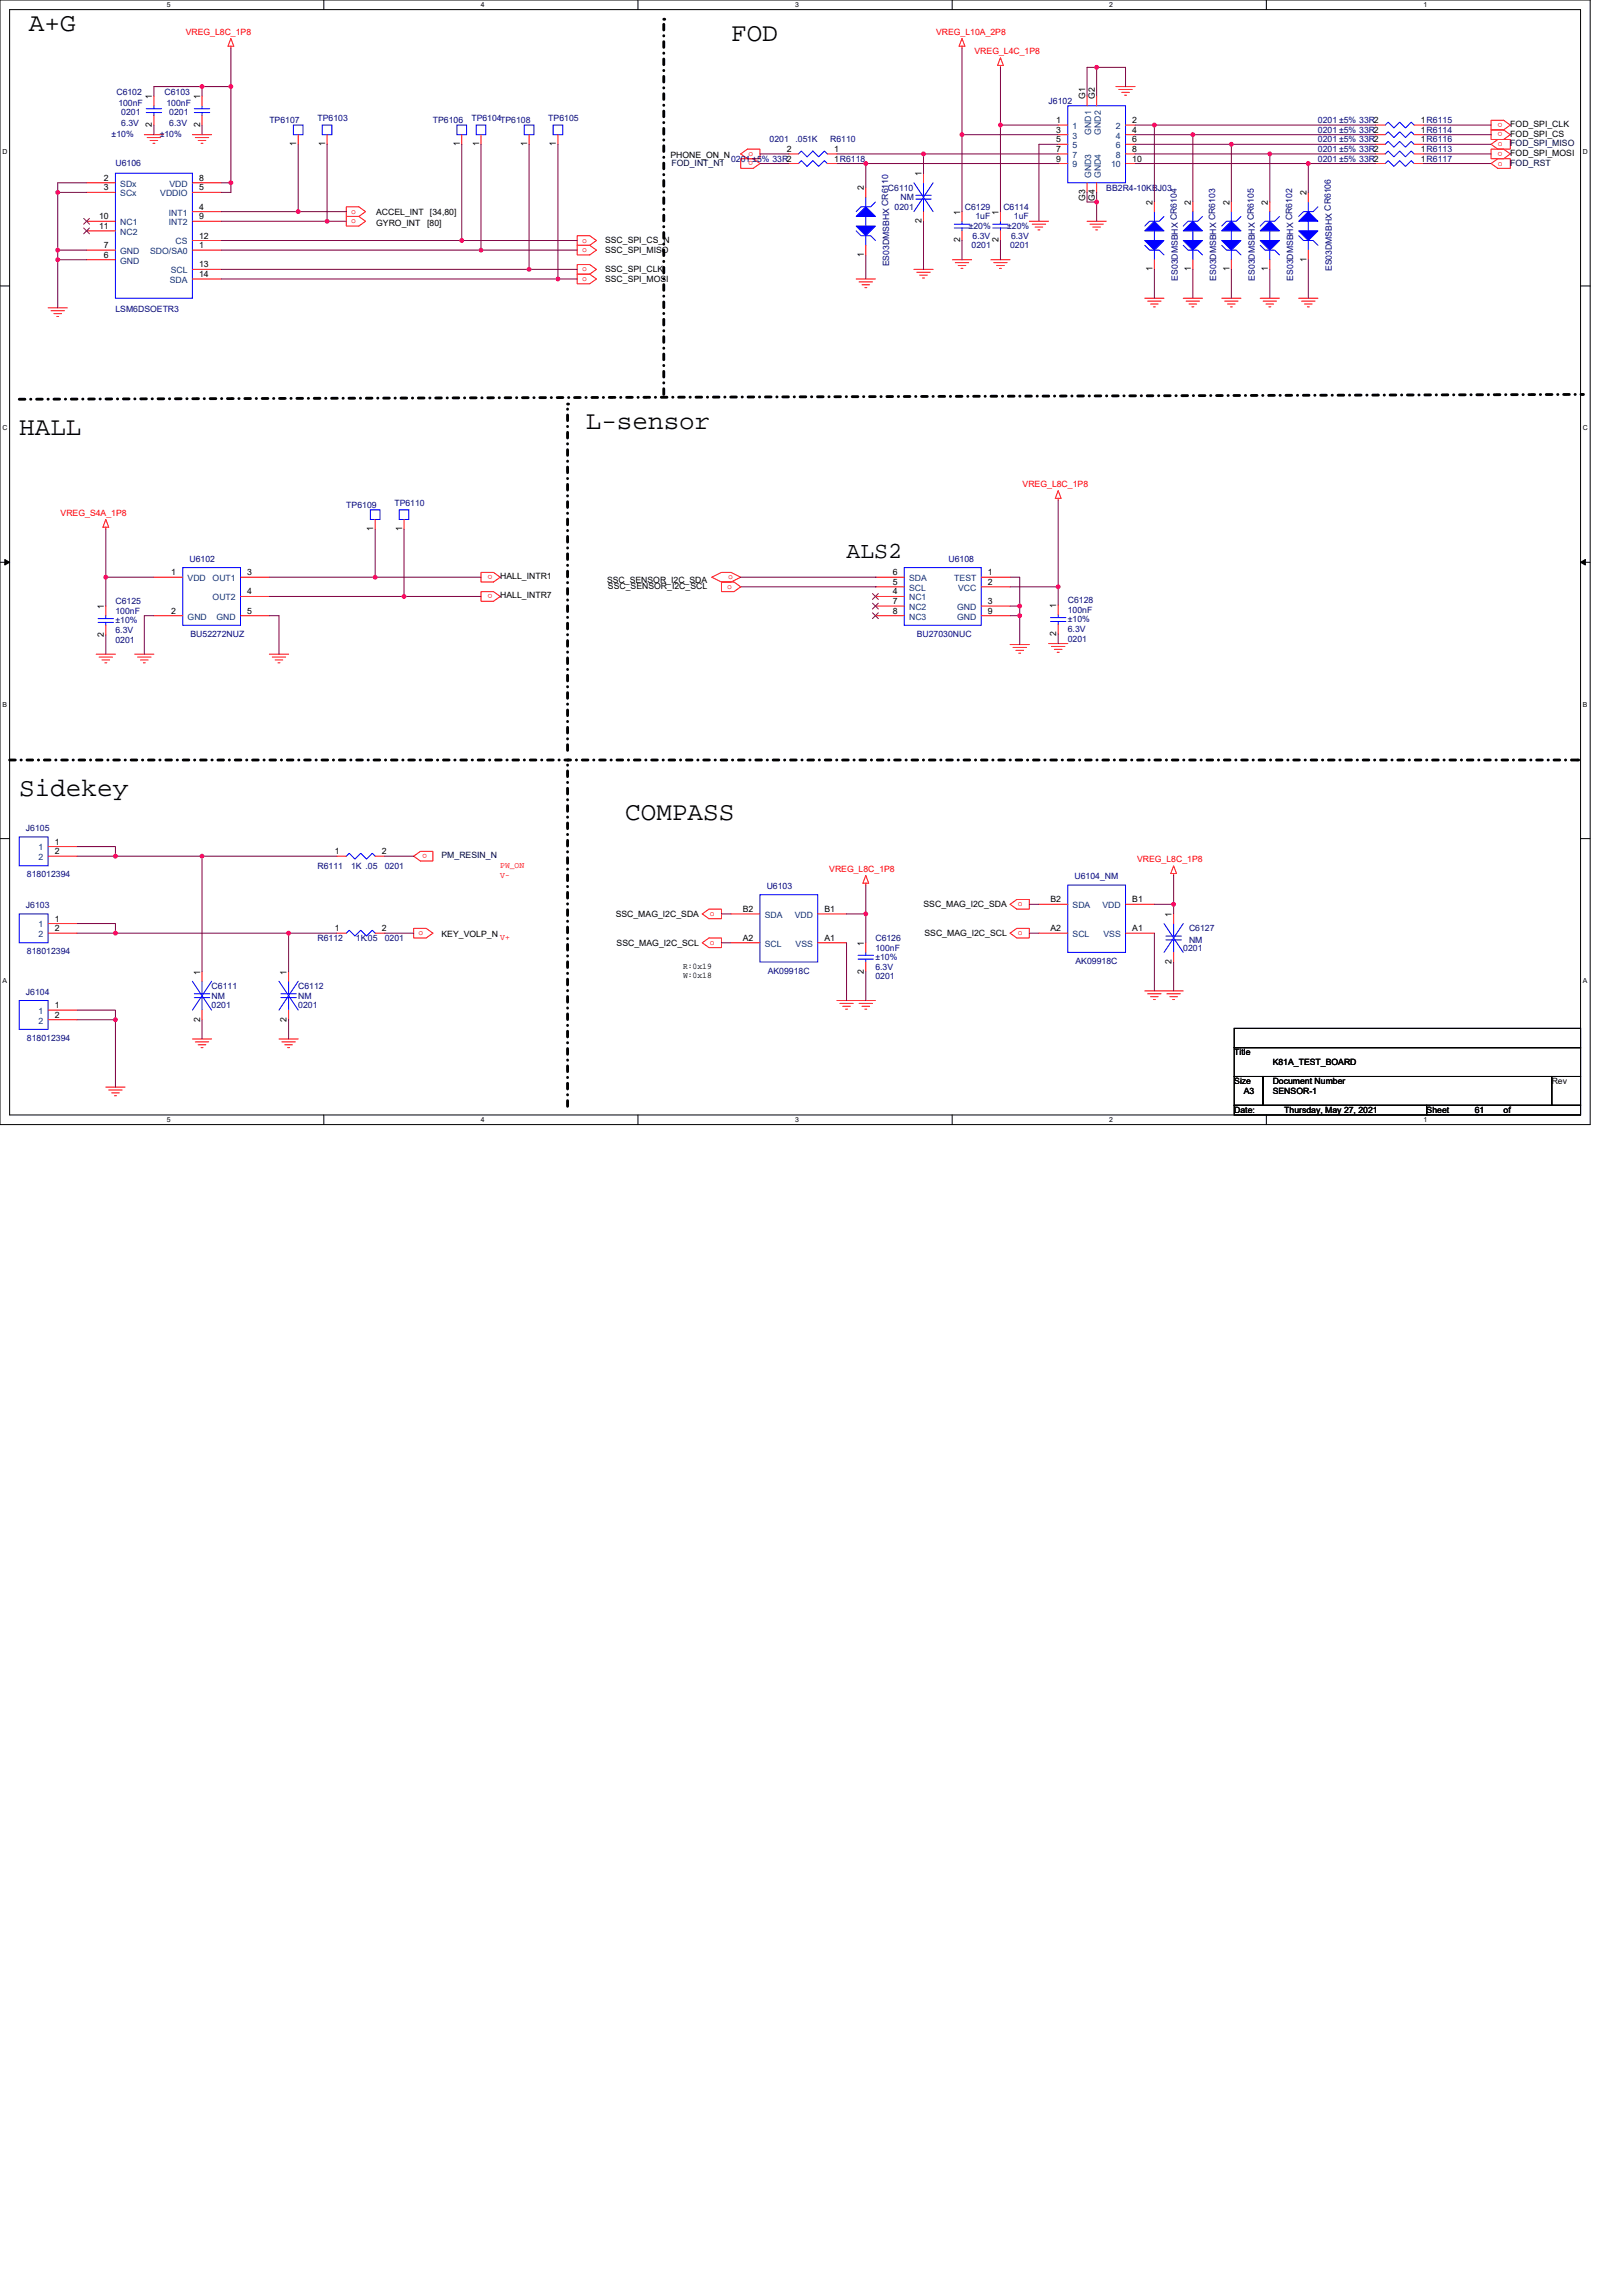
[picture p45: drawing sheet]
<svg xmlns="http://www.w3.org/2000/svg" width="210mm" height="297mm" viewBox="0 0 210 297" stroke-linecap="round" stroke-linejoin="round" font-family="sans-serif">
<defs><g id="words">
<g font-size="3.4">
<text x="3.7" y="4">A+G</text>
<text x="94.6" y="5.3">FOD</text>
<text x="2.5" y="56.3">HALL</text>
<text x="75.8" y="55.6">L-sensor</text>
<text x="2.5" y="103">Sidekey</text>
<text x="80.9" y="106.1">COMPASS</text>
</g>
<text font-size="3" x="109.5" y="72.2">ALS2</text>
<g font-size="1.1" fill="#f00">
<text x="24" y="4.5">VREG_L8C_1P8</text>
<text x="121.1" y="4.5">VREG_L10A_2P8</text>
<text x="126.1" y="7">VREG_L4C_1P8</text>
<text x="194.4" y="15.9" transform="rotate(-180 194.4 15.9)">o</text>
<text x="194.4" y="17.1" transform="rotate(-180 194.4 17.1)">o</text>
<text x="96.8" y="20.2">o</text>
<text x="97.5" y="20.8" transform="rotate(-180 97.5 20.8)">o</text>
<text x="193.8" y="18.9">o</text>
<text x="193.8" y="21.4">o</text>
<text x="194.4" y="19.6" transform="rotate(-180 194.4 19.6)">o</text>
<text x="45.4" y="27.6">o</text>
<text x="45.4" y="28.9">o</text>
<text x="75.3" y="32.6">o</text>
<text x="75.3" y="35.1">o</text>
<text x="75.3" y="31.4">o</text>
<text x="75.3" y="36.4">o</text>
<text x="132.3" y="63">VREG_L8C_1P8</text>
<text x="7.8" y="66.7">VREG_S4A_1P8</text>
<text x="63.7" y="74.4" transform="rotate(-180 63.7 74.4)">o</text>
<text x="63.7" y="76.9" transform="rotate(-180 63.7 76.9)">o</text>
<text x="94.1" y="76.2">o</text>
<text x="94.2" y="74.9">o</text>
<text x="55.3" y="110.5" transform="rotate(-180 55.3 110.5)">o</text>
<text x="64.7" y="113.5">V-</text>
<text x="64.7" y="112.3">PW_ON</text>
<text x="107.3" y="112.8">VREG_L8C_1P8</text>
<text x="147.1" y="111.5">VREG_L8C_1P8</text>
<text x="91.9" y="118.5">o</text>
<text x="131.7" y="117.3">o</text>
<text x="54.1" y="121">o</text>
<text x="64.7" y="121.6">V+</text>
<text x="91.9" y="122.2">o</text>
<text x="131.7" y="121">o</text>
</g>
<g font-size="1.1" fill="#000080">
<text x="14.4" y="17.7">±10%</text>
<text x="15.1" y="12.3">C6102</text>
<text x="15.3" y="13.7">100nF</text>
<text x="15.7" y="14.9">0201</text>
<text x="15.7" y="16.3">6.3V</text>
<text x="20.7" y="17.7">±10%</text>
<text x="21.3" y="12.3">C6103</text>
<text x="21.5" y="13.7">100nF</text>
<text x="21.9" y="14.9">0201</text>
<text x="21.9" y="16.3">6.3V</text>
<text x="34.8" y="15.9">TP6107</text>
<text x="41.1" y="15.7">TP6103</text>
<text x="56" y="15.9">TP6106</text>
<text x="61" y="15.7">TP6104TP6108</text>
<text x="70.9" y="15.7">TP6105</text>
<text x="135.7" y="13.4">J6102</text>
<text x="170.5" y="17.2">0201 ±5% 33R2</text>
<text x="170.5" y="15.9">0201 ±5% 33R2</text>
<text x="14.9" y="21.5">U6106</text>
<text x="94.6" y="20.9">0201 ±5% 33R2</text>
<text x="99.6" y="18.4">0201</text>
<text x="102.9" y="18.4">.051K</text>
<text x="107.4" y="18.4">R6110</text>
<text x="170.5" y="18.4">0201 ±5% 33R2</text>
<text x="170.5" y="19.7">0201 ±5% 33R2</text>
<text x="170.5" y="20.9">0201 ±5% 33R2</text>
<text x="114.9" y="24.7">C6110</text>
<text x="115.7" y="27.1">0201</text>
<text x="116.5" y="25.9">NM</text>
<text x="124.8" y="27.1">C6129</text>
<text x="125.3" y="29.6">±20%</text>
<text x="126.2" y="28.4">1uF</text>
<text x="129.8" y="27.1">C6114</text>
<text x="130.3" y="29.6">±20%</text>
<text x="131.2" y="28.4">1uF</text>
<text x="143.1" y="24.7">BB2R4-10KBJ03</text>
<text x="115" y="34.5" transform="rotate(-90 115 34.5)">ES03DMSBHX CR6110</text>
<text x="125.7" y="32.1">0201</text>
<text x="125.8" y="30.9">6.3V</text>
<text x="130.7" y="32.1">0201</text>
<text x="130.8" y="30.9">6.3V</text>
<text x="172.3" y="35.1" transform="rotate(-90 172.3 35.1)">ES03DMSBHX CR6106</text>
<text x="14.9" y="40.3">LSM6DSOETR3</text>
<text x="152.4" y="36.3" transform="rotate(-90 152.4 36.3)">ES03DMSBHX CR6104</text>
<text x="157.4" y="36.3" transform="rotate(-90 157.4 36.3)">ES03DMSBHX CR6103</text>
<text x="162.3" y="36.3" transform="rotate(-90 162.3 36.3)">ES03DMSBHX CR6105</text>
<text x="167.3" y="36.3" transform="rotate(-90 167.3 36.3)">ES03DMSBHX CR6102</text>
<text x="44.8" y="65.7">TP6109</text>
<text x="51" y="65.5">TP6110</text>
<text x="24.5" y="72.7">U6102</text>
<text x="122.7" y="72.7">U6108</text>
<text x="14.9" y="78.2">C6125</text>
<text x="14.9" y="79.4">100nF</text>
<text x="14.9" y="83.1">0201</text>
<text x="14.9" y="81.9">6.3V</text>
<text x="14.9" y="80.7">±10%</text>
<text x="24.6" y="82.4">BU52272NUZ</text>
<text x="118.6" y="82.4">BU27030NUC</text>
<text x="138.2" y="78">C6128</text>
<text x="138.2" y="79.3">100nF</text>
<text x="138.2" y="83">0201</text>
<text x="138.2" y="81.8">6.3V</text>
<text x="138.2" y="80.5">±10%</text>
<text x="3.4" y="107.5">J6105</text>
<text x="3.5" y="113.5">818012394</text>
<text x="41.1" y="112.4">R6111</text>
<text x="45.4" y="112.4">1K .05</text>
<text x="49.8" y="112.4">0201</text>
<text x="139" y="113.8">U6104_NM</text>
<text x="3.4" y="117.5">J6103</text>
<text x="99.2" y="115">U6103</text>
<text x="3.5" y="123.5">818012394</text>
<text x="41.1" y="121.7">R6112</text>
<text x="46" y="121.7">1K.05</text>
<text x="49.8" y="121.7">0201</text>
<text x="99.3" y="126">AK09918C</text>
<text x="113.3" y="121.7">C6126</text>
<text x="113.3" y="123">100nF</text>
<text x="113.3" y="125.5">6.3V</text>
<text x="113.3" y="124.2">±10%</text>
<text x="139.1" y="124.7">AK09918C</text>
<text x="153.1" y="123">0201</text>
<text x="153.8" y="120.5">C6127</text>
<text x="153.8" y="122">NM</text>
<text x="3.4" y="128.7">J6104</text>
<text x="27.4" y="128">C6111</text>
<text x="27.4" y="129.2">NM</text>
<text x="27.4" y="130.4">0201</text>
<text x="38.6" y="128">C6112</text>
<text x="38.6" y="129.2">NM</text>
<text x="38.6" y="130.4">0201</text>
<text x="113.3" y="126.7">0201</text>
<text x="3.5" y="134.7">818012394</text>
</g>
<g font-size="1.1">
<text x="19.7" y="16.4" transform="rotate(-90 19.7 16.4)">2</text>
<text x="19.7" y="12.8" transform="rotate(-90 19.7 12.8)">1</text>
<text x="25.9" y="16.4" transform="rotate(-90 25.9 16.4)">2</text>
<text x="25.9" y="12.8" transform="rotate(-90 25.9 12.8)">1</text>
<text x="136.7" y="15.9">1</text>
<text x="136.7" y="17.2">3</text>
<text x="140.4" y="12.8" transform="rotate(-90 140.4 12.8)">G1</text>
<text x="141.6" y="12.8" transform="rotate(-90 141.6 12.8)">G2</text>
<text x="146.5" y="15.9">2</text>
<text x="146.5" y="17.2">4</text>
<text x="183.8" y="17.2">1R6114</text>
<text x="183.8" y="15.9">1R6115</text>
<text x="195.4" y="16.4">FOD_SPI_CLK</text>
<text x="195.4" y="17.7">FOD_SPI_CS</text>
<text x="13.4" y="23.4">2</text>
<text x="25.8" y="23.4">8</text>
<text x="38.3" y="18.9" transform="rotate(-90 38.3 18.9)">1</text>
<text x="42.1" y="18.9" transform="rotate(-90 42.1 18.9)">1</text>
<text x="59.5" y="18.9" transform="rotate(-90 59.5 18.9)">1</text>
<text x="62" y="18.9" transform="rotate(-90 62 18.9)">1</text>
<text x="68.2" y="18.9" transform="rotate(-90 68.2 18.9)">1</text>
<text x="71.9" y="18.9" transform="rotate(-90 71.9 18.9)">1</text>
<text x="86.7" y="20.4">PHONE_ON_N</text>
<text x="101.8" y="19.7">2</text>
<text x="107.9" y="20.9">1R6118</text>
<text x="107.9" y="19.7">1</text>
<text x="119.2" y="22.8" transform="rotate(-90 119.2 22.8)">1</text>
<text x="136.7" y="18.4">5</text>
<text x="136.7" y="19.7">7</text>
<text x="136.7" y="20.9">9</text>
<text x="146.5" y="18.4">6</text>
<text x="146.5" y="19.7">8</text>
<text x="146.5" y="20.9">10</text>
<text x="183.8" y="18.4">1R6116</text>
<text x="183.8" y="19.7">1R6113</text>
<text x="183.8" y="20.9">1R6117</text>
<text x="195.4" y="20.2">FOD_SPI_MOSI</text>
<text x="12.8" y="28.4">10</text>
<text x="12.8" y="29.6">11</text>
<text x="13.4" y="24.6">3</text>
<text x="25.8" y="24.6">5</text>
<text x="25.8" y="27.1">4</text>
<text x="25.8" y="28.4">9</text>
<text x="48.7" y="27.8">ACCEL_INT</text>
<text x="48.7" y="29.3">GYRO_INT</text>
<text x="55.3" y="29.3">[80]</text>
<text x="55.6" y="27.8">[34,80]</text>
<text x="111.8" y="24.6" transform="rotate(-90 111.8 24.6)">2</text>
<text x="119.2" y="28.9" transform="rotate(-90 119.2 28.9)">2</text>
<text x="124.2" y="27.8" transform="rotate(-90 124.2 27.8)">1</text>
<text x="129.2" y="27.8" transform="rotate(-90 129.2 27.8)">1</text>
<text x="140.4" y="26" transform="rotate(-90 140.4 26)">G3</text>
<text x="141.6" y="26" transform="rotate(-90 141.6 26)">G4</text>
<text x="149.1" y="26.5" transform="rotate(-90 149.1 26.5)">2</text>
<text x="154.1" y="26.5" transform="rotate(-90 154.1 26.5)">2</text>
<text x="159.1" y="26.5" transform="rotate(-90 159.1 26.5)">2</text>
<text x="164" y="26.5" transform="rotate(-90 164 26.5)">2</text>
<text x="169" y="25.3" transform="rotate(-90 169 25.3)">2</text>
<text x="13.4" y="33.4">6</text>
<text x="13.4" y="32.1">7</text>
<text x="25.8" y="34.6">13</text>
<text x="25.8" y="32.1">1</text>
<text x="25.8" y="35.8">14</text>
<text x="25.8" y="30.9">12</text>
<text x="78.3" y="32.7">SSC_SPI_MISO</text>
<text x="78.3" y="35.2">SSC_SPI_CLK</text>
<text x="78.3" y="31.5">SSC_SPI_CS_N</text>
<text x="111.8" y="33.2" transform="rotate(-90 111.8 33.2)">1</text>
<text x="124.2" y="31.4" transform="rotate(-90 124.2 31.4)">2</text>
<text x="129.2" y="31.4" transform="rotate(-90 129.2 31.4)">2</text>
<text x="149.1" y="35.1" transform="rotate(-90 149.1 35.1)">1</text>
<text x="154.1" y="35.1" transform="rotate(-90 154.1 35.1)">1</text>
<text x="159.1" y="35.1" transform="rotate(-90 159.1 35.1)">1</text>
<text x="164" y="35.1" transform="rotate(-90 164 35.1)">1</text>
<text x="169" y="33.9" transform="rotate(-90 169 33.9)">1</text>
<text x="78.3" y="36.5">SSC_SPI_MOSI</text>
<text x="48.3" y="68.7" transform="rotate(-90 48.3 68.7)">1</text>
<text x="52" y="68.7" transform="rotate(-90 52 68.7)">1</text>
<text x="22.2" y="74.4">1</text>
<text x="32" y="76.9">4</text>
<text x="32" y="74.4">3</text>
<text x="64.7" y="74.9">HALL_INTR1</text>
<text x="64.7" y="77.4">HALL_INTR7</text>
<text x="78.5" y="75.4">SSC_SENSOR_I2C_SDA</text>
<text x="78.7" y="76.2">SSC_SENSOR_I2C_SCL</text>
<text x="115.5" y="76.9">4</text>
<text x="115.5" y="75.7">5</text>
<text x="115.5" y="74.4">6</text>
<text x="127.8" y="75.7">2</text>
<text x="127.8" y="74.4">1</text>
<text x="13.4" y="82.4" transform="rotate(-90 13.4 82.4)">2</text>
<text x="13.4" y="78.8" transform="rotate(-90 13.4 78.8)">1</text>
<text x="22.2" y="79.4">2</text>
<text x="32" y="79.4">5</text>
<text x="115.5" y="78.2">7</text>
<text x="115.5" y="79.4">8</text>
<text x="127.8" y="78.2">3</text>
<text x="127.8" y="79.4">9</text>
<text x="136.7" y="82.3" transform="rotate(-90 136.7 82.3)">2</text>
<text x="136.7" y="78.7" transform="rotate(-90 136.7 78.7)">1</text>
<text x="7.1" y="109.3">1</text>
<text x="7.1" y="110.5">2</text>
<text x="43.3" y="110.5">1</text>
<text x="49.4" y="110.5">2</text>
<text x="7.1" y="119.2">1</text>
<text x="79.7" y="118.6">SSC_MAG_I2C_SDA</text>
<text x="96.1" y="118">B2</text>
<text x="106.7" y="118">B1</text>
<text x="119.5" y="117.4">SSC_MAG_I2C_SDA</text>
<text x="135.9" y="116.7">B2</text>
<text x="146.5" y="116.7">B1</text>
<text x="151.6" y="118.6" transform="rotate(-90 151.6 118.6)">1</text>
<text x="7.1" y="120.5">2</text>
<text x="43.3" y="120.5">1</text>
<text x="49.4" y="120.5">2</text>
<text x="57.1" y="121.2">KEY_VOLP_N</text>
<text x="79.8" y="122.4">SSC_MAG_I2C_SCL</text>
<text x="88.4" y="125.3">R:0x19</text>
<text x="96.1" y="121.7">A2</text>
<text x="106.7" y="121.7">A1</text>
<text x="111.8" y="126" transform="rotate(-90 111.8 126)">2</text>
<text x="111.8" y="122.3" transform="rotate(-90 111.8 122.3)">1</text>
<text x="119.6" y="121.1">SSC_MAG_I2C_SCL</text>
<text x="135.9" y="120.5">A2</text>
<text x="146.5" y="120.5">A1</text>
<text x="151.6" y="124.7" transform="rotate(-90 151.6 124.7)">2</text>
<text x="7.1" y="130.4">1</text>
<text x="7.1" y="131.7">2</text>
<text x="25.9" y="126.1" transform="rotate(-90 25.9 126.1)">1</text>
<text x="37.1" y="126.1" transform="rotate(-90 37.1 126.1)">1</text>
<text x="88.4" y="126.5">W:0x18</text>
<text x="25.9" y="132.2" transform="rotate(-90 25.9 132.2)">2</text>
<text x="37.1" y="132.2" transform="rotate(-90 37.1 132.2)">2</text>
<text x="159.7" y="136.5">Title</text>
<text x="164.7" y="137.8">K81A_TEST_BOARD</text>
<text x="159.7" y="140.3">Size</text>
<text x="160.9" y="141.5">A3</text>
<text x="164.7" y="140.3">Document Number</text>
<text x="164.7" y="141.5">SENSOR-1</text>
<text x="200.8" y="140.3">Rev</text>
<text x="159.7" y="144">Date:</text>
<text x="166.2" y="144">Thursday, May 27, 2021</text>
<text x="184.6" y="144">Sheet</text>
<text x="190.8" y="144">61</text>
<text x="194.5" y="144">of</text>
</g>
<g font-size="1.1" fill="#004080">
<text x="138.8" y="16.7">1</text>
<text x="138.8" y="17.9">3</text>
<text x="141.2" y="17.4" transform="rotate(-90 141.2 17.4)">GND1</text>
<text x="142.4" y="17.4" transform="rotate(-90 142.4 17.4)">GND2</text>
<text x="144.4" y="16.7">2</text>
<text x="144.4" y="17.9">4</text>
<text x="138.8" y="19.2">5</text>
<text x="138.8" y="20.4">7</text>
<text x="138.8" y="21.7">9</text>
<text x="141.2" y="23" transform="rotate(-90 141.2 23)">GND3</text>
<text x="142.4" y="23" transform="rotate(-90 142.4 23)">GND4</text>
<text x="143.8" y="21.7">10</text>
<text x="144.4" y="19.2">6</text>
<text x="144.4" y="20.4">8</text>
<text x="15.6" y="24.1">SDx</text>
<text x="15.6" y="25.4">SCx</text>
<text x="15.6" y="29.1">NC1</text>
<text x="20.7" y="25.4">VDDIO</text>
<text x="21.8" y="27.9">INT1</text>
<text x="21.8" y="29.1">INT2</text>
<text x="21.9" y="24.1">VDD</text>
<text x="15.6" y="34.1">GND</text>
<text x="15.6" y="32.9">GND</text>
<text x="15.6" y="30.4">NC2</text>
<text x="19.4" y="32.9">SDO/SA0</text>
<text x="22.1" y="35.4">SCL</text>
<text x="22.7" y="31.6">CS</text>
<text x="22" y="36.6">SDA</text>
<text x="24.3" y="75.2">VDD</text>
<text x="27.5" y="77.7">OUT2</text>
<text x="27.5" y="75.2">OUT1</text>
<text x="117.6" y="77.7">NC1</text>
<text x="117.6" y="76.4">SCL</text>
<text x="117.6" y="75.2">SDA</text>
<text x="123.5" y="75.2">TEST</text>
<text x="124" y="76.4">VCC</text>
<text x="24.3" y="80.2">GND</text>
<text x="28" y="80.2">GND</text>
<text x="117.6" y="78.9">NC2</text>
<text x="117.6" y="80.2">NC3</text>
<text x="123.8" y="78.9">GND</text>
<text x="123.8" y="80.2">GND</text>
<text x="5" y="110">1</text>
<text x="5" y="111.3">2</text>
<text x="5" y="120">1</text>
<text x="98.9" y="118.7">SDA</text>
<text x="102.8" y="118.7">VDD</text>
<text x="138.8" y="117.5">SDA</text>
<text x="142.6" y="117.5">VDD</text>
<text x="5" y="121.2">2</text>
<text x="98.9" y="122.5">SCL</text>
<text x="102.9" y="122.5">VSS</text>
<text x="138.8" y="121.2">SCL</text>
<text x="142.8" y="121.2">VSS</text>
<text x="5" y="131.2">1</text>
<text x="5" y="132.4">2</text>
</g>
<g font-size="1.1" fill="#000040">
<text x="86.9" y="21.5">FOD_INT_N1</text>
<text x="195.4" y="18.9">FOD_SPI_MISO</text>
<text x="195.4" y="21.4">FOD_RST</text>
<text x="57.1" y="111">PM_RESIN_N</text>
</g>
<g font-size=".9">
<text x="21.6" y=".9">5</text>
<text x="62.2" y=".9">4</text>
<text x="102.9" y=".9">3</text>
<text x="143.5" y=".9">2</text>
<text x="184.2" y=".9">1</text>
<text x=".3" y="19.9">D</text>
<text x="204.8" y="19.9">D</text>
<text x=".3" y="55.7">C</text>
<text x="204.8" y="55.7">C</text>
<text x=".3" y="91.4">B</text>
<text x="204.8" y="91.4">B</text>
<text x=".3" y="127.2">A</text>
<text x="204.8" y="127.2">A</text>
<text x="21.6" y="145.2">5</text>
<text x="62.2" y="145.2">4</text>
<text x="102.9" y="145.2">3</text>
<text x="143.5" y="145.2">2</text>
<text x="184.2" y="145.2">1</text>
</g>
</g></defs>
<path d="M0 0h205.7v145.5h-205.7zM1.2 1.2h203.3v143h-203.3z" fill="none" stroke="#000" stroke-width=".13"/>
<g fill="#fff">
<path d="M21.6 .1h.5v1h-.5z"/>
<path d="M21.6 144.4h.5v1h-.5z"/>
</g>
<path d="M41.9 0v1.2M41.9 144.2v1.3" fill="none" stroke="#000" stroke-width=".13"/>
<g fill="#fff">
<path d="M62.2 .1h.5v1h-.5z"/>
<path d="M62.2 144.4h.5v1h-.5z"/>
</g>
<path d="M82.5 0v1.2M82.5 144.2v1.3" fill="none" stroke="#000" stroke-width=".13"/>
<g fill="#fff">
<path d="M102.9 .1h.5v1h-.5z"/>
<path d="M102.9 144.4h.5v1h-.5z"/>
</g>
<path d="M123.2 0v1.2M123.2 144.2v1.3" fill="none" stroke="#000" stroke-width=".13"/>
<g fill="#fff">
<path d="M143.5 .1h.5v1h-.5z"/>
<path d="M143.5 144.4h.5v1h-.5z"/>
</g>
<path d="M163.8 0v1.2M163.8 144.2v1.3" fill="none" stroke="#000" stroke-width=".13"/>
<g fill="#fff">
<path d="M184.2 .1h.5v1h-.5z"/>
<path d="M184.2 144.4h.5v1h-.5z"/>
<path d="M.3 19.1h.7v1h-.7z"/>
<path d="M204.8 19.1h.6v1h-.6z"/>
<path d="M.3 54.9h.7v1h-.7z"/>
<path d="M204.8 54.9h.6v1h-.6z"/>
</g>
<path d="M0 37h1.2M204.5 37h1.2" fill="none" stroke="#000" stroke-width=".13"/>
<g fill="#fff">
<path d="M.3 90.6h.6v1h-.6z"/>
<path d="M204.8 90.6h.6v1h-.6z"/>
</g>
<path d="M0 72.7h1.2M204.5 72.7h1.2" fill="none" stroke="#000" stroke-width=".13"/>
<path d="M.6 72.4l.6 .3-.6 .4zM204.5 72.7l.6-.3v.7z" fill="#000" stroke="#000" stroke-width=".13"/>
<g fill="#fff">
<path d="M.3 126.4h.6v1h-.6z"/>
<path d="M204.8 126.4h.6v1h-.6z"/>
</g>
<path d="M0 108.5h1.2M204.5 108.5h1.2M159.7 133h44.8v2.5h-44.8zM159.7 135.5h44.8v3.8h-44.8zM159.7 139.3h3.7v3.7h-3.7zM163.4 139.3h37.4v3.7h-37.4zM200.8 139.3h3.7v3.7h-3.7zM159.7 143h24.9v1.2h-24.9zM184.6 143h19.9v1.2h-19.9z" fill="none" stroke="#000" stroke-width=".13"/>
<path d="M2.5 51.7l202.2-.7M85.9 51v-48.5M1.2 98.3h202.9M73.4 97.1v-44.8M73.4 143.1v-44.8" fill="none" stroke="#000" stroke-width=".37" stroke-dasharray=".7 .7 0 .7"/>
<g fill="#000" stroke-dasharray=".7 .7 0 .7">
<circle cx="85.9" cy="2.5" r=".18"/>
<circle cx="73.4" cy="52.3" r=".18"/>
<circle cx="204.7" cy="51" r=".18"/>
<circle cx="73.4" cy="98.3" r=".18"/>
<circle cx="204.1" cy="98.3" r=".18"/>
</g>
<g fill="none" stroke="#f00" stroke-width=".13">
<path d="M18.7 17.4h2.5M19 17.8h1.8M19.4 18.2h1M19.8 18.5h.2M19.9 12.4v1.3M19.9 14.9v1.3M24.9 17.4h2.5M25.3 17.8h1.7M25.6 18.2h1M26 18.5h.3M26.1 12.4v1.3M26.1 14.9v1.3"/>
<path d="M29.9 6v.2M29.9 5l.3 1h-.7zM38.6 17.4v1.3M42.3 17.4v1.3M59.7 17.4v1.3M62.2 17.4v1.3M68.5 17.4v1.3M72.2 17.4v1.3M95.8 19.9l.9-.6h1.6v1.2h-1.6zM102.1 19.9h1.2M107 19.9h1.3M124.5 6v.2"/>
<path d="M124.5 5l.3 1h-.7zM129.4 8.5v.2M129.4 7.5l.4 1h-.7zM136.9 16.2h1.3M136.9 17.4h1.3M136.9 18.7h1.3M136.9 19.9h1.3M140.6 12.4v1.3M141.9 12.4v1.3M144.4 11.2h2.5M144.7 11.6h1.8M145.1 12h1"/>
<path d="M145.5 12.3h.2M145.6 16.2h1.3M145.6 17.4h1.3M145.6 18.7h1.3M145.6 19.9h1.3M178 18.7h1.2M178 17.4h1.2M178 19.9h1.2M178 16.2h1.2M183 18.7h1.2M183 17.4h1.2M183 19.9h1.2"/>
<path d="M183 16.2h1.2M192.9 15.6h1.6l.9 .6-.9 .6h-1.6zM192.9 16.8h1.6l.9 .6-.9 .6h-1.6zM192.9 19.3h1.6l.9 .6-.9 .6h-1.6zM192.9 18.7l.9-.7h1.6v1.3h-1.6zM6.2 39.8h2.5M11.2 23.6h3.7M11.2 24.9h3.7M11.2 33.6h3.7M11.2 32.4h3.7M11.2 28.6h3.7M11.2 29.9h3.7"/>
<path d="M24.9 32.4h3.7M24.9 27.4h3.7M24.9 24.9h3.7M24.9 23.6h3.7M24.9 28.6h3.7M24.9 31.1h3.7M24.9 34.8h3.7M24.9 36.1h3.7M44.8 26.8h1.6l.9 .6-.9 .6h-1.6zM44.8 28h1.6l.9 .6-.9 .6h-1.6zM74.7 31.7h1.6l.9 .7-.9 .6h-1.6zM74.7 35.5h1.6l.9 .6-.9 .6h-1.6z"/>
<path d="M74.7 34.2h1.6l.9 .6-.9 .7h-1.6zM74.7 30.5h1.6l.9 .6-.9 .6h-1.6zM95.8 20.5h1.7l.8 .7-.8 .6h-1.7zM102.1 21.2h1.2M107 21.2h1.3M110.8 36.1h2.5M111.1 36.5h1.8M111.5 36.8h1M111.9 37.2h.2M112 31.7v1.3M112 24.3v1.2M118.2 34.8h2.5"/>
<path d="M118.6 35.2h1.8M119 35.6h1M119.4 36h.2M119.5 22.4v1.2M119.5 27.4v1.2M123.2 33.6h2.5M123.6 34h1.7M124 34.4h1M124.3 34.7h.3M124.5 27.4v1.2M124.5 29.9v1.2M128.2 33.6h2.5"/>
<path d="M128.6 34h1.7M128.9 34.4h1M129.3 34.7h.3M129.4 27.4v1.2M129.4 29.9v1.2M133.2 28.6h2.5M133.5 29h1.8M133.9 29.4h1M134.3 29.7h.2M136.9 21.2h1.3M140.6 28.6h2.5M140.6 23.6v1.3"/>
<path d="M141 29h1.8M141.4 29.4h1M141.8 29.7h.2M141.9 23.6v1.3M145.6 21.2h1.3M148.1 38.6h2.5M148.5 39h1.7M148.9 39.3h.9M149.2 39.7h.3M149.4 33.6v1.2M149.4 26.1v1.3M153.1 38.6h2.5"/>
<path d="M153.5 39h1.7M153.8 39.3h1M154.2 39.7h.3M154.3 33.6v1.2M154.3 26.1v1.3M158.1 38.6h2.5M158.4 39h1.8M158.8 39.3h1M159.2 39.7h.2M159.3 33.6v1.2M159.3 26.1v1.3M163 38.6h2.5"/>
<path d="M163.4 39h1.8M163.8 39.3h1M164.2 39.7h.2M164.3 33.6v1.2M164.3 26.1v1.3M168 38.6h2.5M168.4 39h1.7M168.8 39.3h1M169.1 39.7h.3M169.3 32.4v1.2M169.3 24.9v1.2M178 21.2h1.2"/>
<path d="M183 21.2h1.2M192.9 21.2l.9-.7h1.6v1.3h-1.6zM6.6 40.2h1.7M7 40.6h1M7.3 40.9h.3M13.7 67.2l.4 1h-.8zM13.7 68.2v.3M13.7 78.4v1.3M19.9 74.7h3.7M19.9 79.7h3.7M31.1 77.2h3.7M31.1 74.7h3.7"/>
<path d="M31.1 79.7h3.7M48.5 67.2v1.3M52.3 67.2v1.3M62.2 74.1h1.6l.9 .6-.9 .6h-1.6zM62.2 76.5h1.6l.9 .7-.9 .6h-1.6zM92.1 74.7l1.2-.6h1.3l1.2 .6-1.2 .6h-1.3zM93.3 75.3h1.7l.8 .6-.8 .6h-1.7zM113.3 77.2h3.7M113.3 75.9h3.7M113.3 74.7h3.7M113.3 78.4h3.7M113.3 79.7h3.7"/>
<path d="M126.9 74.7h3.8M126.9 75.9h3.8M126.9 78.4h3.8M126.9 79.7h3.8M136.9 64.5v.2M136.9 78.3v1.2M136.9 63.5l.4 1h-.8zM12.4 84.6h2.5M12.8 85h1.8M13.2 85.4h1M13.6 85.8h.2M13.7 80.9v1.2"/>
<path d="M17.4 84.6h2.5M17.8 85h1.7M18.2 85.4h1M18.5 85.8h.3M34.8 84.6h2.5M35.2 85h1.8M35.6 85.4h1M36 85.8h.2M130.7 83.4h2.5M131.1 83.8h1.7M131.4 84.1h1M131.8 84.5h.3"/>
<path d="M135.7 83.3h2.5M136 83.6h1.8M136.4 84h1M136.8 84.4h.2M136.9 80.8v1.2M6.2 119.5h3.8M6.2 109.5h3.8M6.2 110.8h3.8M43.6 110.8h1.2M48.5 110.8h1.3M53.5 110.8l.9-.7h1.6v1.3h-1.6zM90.9 118.2l.8-.6h1.6v1.3h-1.6z"/>
<path d="M94.6 118.2h3.7M105.8 118.2h3.7M112 114.3v.2M112 113.3l.4 1h-.8zM130.7 117l.9-.6h1.6v1.2h-1.6zM134.4 117h3.8M145.6 117h3.8M151.8 113v.3M151.8 118.2v1.3M151.8 112l.4 1h-.7zM6.2 120.7h3.8M6.2 130.7h3.8"/>
<path d="M6.2 131.9h3.8M24.9 134.4h2.5M25.3 134.8h1.7M25.6 135.2h1M26 135.5h.3M26.1 125.7v1.2M26.1 130.7v1.2M36.1 134.4h2.5M36.5 134.8h1.7M36.8 135.2h1M37.2 135.5h.3M37.3 125.7v1.2"/>
<path d="M37.3 130.7v1.2M43.6 120.7h1.2M48.5 120.7h1.3M53.5 120.1h1.6l.9 .6-.9 .6h-1.6zM90.9 122l.8-.7h1.6v1.3h-1.6zM94.6 122h3.7M105.8 122h3.7M108.3 129.4h5M108.7 129.8h1.7M109 130.2h1M109.4 130.6h.3M111.1 129.8h1.8"/>
<path d="M111.5 130.2h1M111.9 130.6h.2M112 122v1.2M112 124.5v1.2M130.7 120.7l.9-.6h1.6v1.2h-1.6zM134.4 120.7h3.8M145.6 120.7h3.8M148.1 128.2h5M148.5 128.6h1.7M148.9 128.9h.9M149.2 129.3h.3M151 128.6h1.7"/>
<path d="M151.3 128.9h1M151.7 129.3h.3M151.8 123.2v1.3M13.7 140.6h2.5M14.1 141h1.7M14.4 141.4h1M14.8 141.8h.3"/>
</g>
<g fill="#00f" stroke="#00f" stroke-width=".13">
<path d="M168 29.9h2.5l-1.2 1.2z"/>
<path d="M168 28.6l1.3-1.2 1.2 1.2z"/>
<path d="M153.1 31.1h2.5l-1.3 1.3z"/>
<path d="M153.1 29.9l1.2-1.3 1.3 1.3z"/>
<path d="M110.8 29.2h2.5l-1.3 1.3z"/>
<path d="M110.8 28l1.2-1.2 1.3 1.2z"/>
<path d="M148.1 31.1h2.5l-1.2 1.3z"/>
<path d="M148.1 29.9l1.3-1.3 1.2 1.3z"/>
<path d="M163 31.1h2.5l-1.2 1.3z"/>
<path d="M163 29.9l1.3-1.3 1.2 1.3z"/>
<path d="M158.1 31.1h2.5l-1.3 1.3z"/>
<path d="M158.1 29.9l1.2-1.3 1.3 1.3z"/>
</g>
<g fill="none" stroke="#00f" stroke-width=".13">
<path d="M18.9 14.1h2M18.9 14.6h2M19.9 13.7v.4M19.9 14.6v.3M25.1 14.1h2M25.1 14.6h2M26.1 13.7v.4M26.1 14.6v.3M38 16.2h1.2v1.2h-1.2zM41.7 16.2h1.2v1.2h-1.2zM59.1 16.2h1.3v1.2h-1.3zM61.6 16.2h1.3v1.2h-1.3z"/>
<path d="M67.8 16.2h1.3v1.2h-1.3zM71.6 16.2h1.2v1.2h-1.2zM107 19.9l-.3-.4-.8 .8-.7-.8-.8 .8-.7-.8-.4 .4M138.2 13.7h7.4v9.9h-7.4zM179.2 18.7l.4-.4 .7 .7 .8-.7 .7 .7 .8-.7 .4 .4M179.2 17.4l.4-.4 .7 .8 .8-.8 .7 .8 .8-.8 .4 .4M179.2 19.9l.4-.4 .7 .8 .8-.8 .7 .8 .8-.8 .4 .4M179.2 16.2l.4-.4 .7 .8 .8-.8 .7 .8 .8-.8 .4 .4M14.9 22.4h10v16.2h-10zM107 21.2l-.3-.4-.8 .7-.7-.7-.8 .7-.7-.7-.4 .4M110.8 29.9l.6 .6h1.2l.7 .6M112 30.5v1.2"/>
<path d="M112 28v1.2M112 25.5v1.3M113.3 26.1l-.7 .7h-1.2l-.6 .6M118.2 23.6l2.5 3.8M118.5 25.3h2M118.5 25.8h2M119.5 23.6v1.7M119.5 25.8v1.6M120.7 23.6l-2.5 3.8M123.5 29h2M123.5 29.5h2M124.5 28.6v.4"/>
<path d="M124.5 29.5v.4M128.4 29h2M128.4 29.5h2M129.4 28.6v.4M129.4 29.5v.4M148.1 31.7l.6 .7h1.3l.6 .6M149.4 32.4v1.2M149.4 29.9v1.2M149.4 27.4v1.2M150.6 28l-.6 .6h-1.3l-.6 .6M153.1 31.7l.6 .7h1.3l.6 .6M154.3 32.4v1.2"/>
<path d="M154.3 29.9v1.2M154.3 27.4v1.2M155.6 28l-.6 .6h-1.3l-.6 .6M158.1 31.7l.6 .7h1.2l.7 .6M159.3 32.4v1.2M159.3 29.9v1.2M159.3 27.4v1.2M160.6 28l-.7 .6h-1.2l-.6 .6M163 31.7l.7 .7h1.2l.6 .6M164.3 32.4v1.2M164.3 29.9v1.2M164.3 27.4v1.2"/>
<path d="M165.5 28l-.6 .6h-1.2l-.7 .6M168 30.5l.6 .6h1.3l.6 .6M169.3 31.1v1.3M169.3 28.6v1.3M169.3 26.1v1.3M170.5 26.8l-.6 .6h-1.3l-.6 .6M179.2 21.2l.4-.4 .7 .7 .8-.7 .7 .7 .8-.7 .4 .4M13.7 79.7v.3M23.6 73.4h7.5v7.5h-7.5zM47.9 66h1.3v1.2h-1.3zM51.7 66h1.2v1.2h-1.2zM117 73.4h9.9v7.5h-9.9z"/>
<path d="M135.9 79.9h2M136.9 79.5v.4M12.7 80h2M12.7 80.5h2M13.7 80.5v.4M135.9 80.4h2M136.9 80.4v.4M2.5 118.2h3.7v3.8h-3.7zM2.5 108.3h3.7v3.7h-3.7zM44.8 110.8l.4-.4 .7 .7 .8-.7 .7 .7 .8-.7 .3 .4M98.3 115.7h7.5v8.8h-7.5zM138.2 114.5h7.4v8.7h-7.4z"/>
<path d="M150.6 119.5l2.5 3.7M151.8 119.5v1.6M153.1 119.5l-2.5 3.7M2.5 129.4h3.7v3.8h-3.7zM24.9 126.9l2.5 3.8M25.1 128.6h2M25.1 129.1h2M26.1 126.9v1.7M26.1 129.1v1.6M27.4 126.9l-2.5 3.8M36.1 126.9l2.5 3.8M36.3 128.6h2"/>
<path d="M36.3 129.1h2M37.3 126.9v1.7M37.3 129.1v1.6M38.6 126.9l-2.5 3.8M44.8 120.7l.4-.3 .7 .7 .8-.7 .7 .7 .8-.7 .3 .3M111 123.6h2M111 124.1h2M112 123.2v.4M112 124.1v.4M150.8 121.1h2M150.8 121.6h2M151.8 121.6v1.6"/>
</g>
<path d="M10.8 28.3l.8 .7M10.8 29.5l.8 .8M11.6 28.3l-.8 .7M11.6 29.5l-.8 .8M112.9 76.8l.7 .7M112.9 78l.7 .8M112.9 79.3l.7 .7M113.6 76.8l-.7 .7M113.6 78l-.7 .8M113.6 79.3l-.7 .7" fill="none" stroke="#804000" stroke-width=".13"/>
<path d="M19.9 12.4v-1.2h6.2v1.2M19.9 16.2v1.2M26.1 16.2v1.2M29.9 6.2v5M38.6 18.7v8.7h-10M7.5 32.4v1.2M28.6 23.6h1.3v1.3h-1.3M28.6 28.6h13.7" fill="none" stroke="#800040" stroke-width=".13"/>
<circle cx="38.6" cy="27.4" r=".24" fill="#f0f"/>
<circle cx="38.6" cy="27.4" r=".24" fill="none" stroke="#f0f" stroke-width=".13"/>
<path d="M42.3 18.7v9.9M38.6 27.4h6.2" fill="none" stroke="#800040" stroke-width=".13"/>
<circle cx="42.3" cy="28.6" r=".24" fill="#f0f"/>
<circle cx="42.3" cy="28.6" r=".24" fill="none" stroke="#f0f" stroke-width=".13"/>
<path d="M28.6 36.1h43.6M42.3 28.6h2.5" fill="none" stroke="#800040" stroke-width=".13"/>
<circle cx="72.2" cy="36.1" r=".24" fill="#f0f"/>
<circle cx="72.2" cy="36.1" r=".24" fill="none" stroke="#f0f" stroke-width=".13"/>
<path d="M28.6 34.8h39.9" fill="none" stroke="#800040" stroke-width=".13"/>
<circle cx="68.5" cy="34.8" r=".24" fill="#f0f"/>
<circle cx="68.5" cy="34.8" r=".24" fill="none" stroke="#f0f" stroke-width=".13"/>
<path d="M7.5 32.4h3.7M11.2 33.6h-3.7v6.2" fill="none" stroke="#800040" stroke-width=".13"/>
<circle cx="7.5" cy="33.6" r=".24" fill="#f0f"/>
<circle cx="7.5" cy="33.6" r=".24" fill="none" stroke="#f0f" stroke-width=".13"/>
<path d="M7.5 24.9v7.5M7.5 24.9h3.7M11.2 23.6h-3.7v1.3" fill="none" stroke="#800040" stroke-width=".13"/>
<circle cx="7.5" cy="32.4" r=".24" fill="#f0f"/>
<circle cx="7.5" cy="32.4" r=".24" fill="none" stroke="#f0f" stroke-width=".13"/>
<circle cx="7.5" cy="24.9" r=".24" fill="#f0f"/>
<circle cx="7.5" cy="24.9" r=".24" fill="none" stroke="#f0f" stroke-width=".13"/>
<path d="M141.9 8.7h-1.3v3.7M141.9 8.7v3.7M141.9 8.7h3.7v2.5M28.6 31.1h31.1M140.6 24.9v1.2h1.3M141.9 24.9v1.2M141.9 26.1v2.5" fill="none" stroke="#800040" stroke-width=".13"/>
<g fill="#f0f" stroke="#f0f" stroke-width=".13">
<circle cx="141.9" cy="8.7" r=".24"/>
<circle cx="141.9" cy="26.1" r=".24"/>
</g>
<circle cx="59.7" cy="31.1" r=".24" fill="#f0f"/>
<circle cx="59.7" cy="31.1" r=".24" fill="none" stroke="#f0f" stroke-width=".13"/>
<path d="M28.6 32.4h33.6" fill="none" stroke="#800040" stroke-width=".13"/>
<circle cx="62.2" cy="32.4" r=".24" fill="#f0f"/>
<circle cx="62.2" cy="32.4" r=".24" fill="none" stroke="#f0f" stroke-width=".13"/>
<path d="M26.1 11.2h3.8" fill="none" stroke="#800040" stroke-width=".13"/>
<circle cx="26.1" cy="11.2" r=".24" fill="#f0f"/>
<circle cx="26.1" cy="11.2" r=".24" fill="none" stroke="#f0f" stroke-width=".13"/>
<circle cx="29.9" cy="11.2" r=".24" fill="#f0f"/>
<circle cx="29.9" cy="11.2" r=".24" fill="none" stroke="#f0f" stroke-width=".13"/>
<path d="M29.9 11.2v12.4" fill="none" stroke="#800040" stroke-width=".13"/>
<circle cx="29.9" cy="23.6" r=".24" fill="#f0f"/>
<circle cx="29.9" cy="23.6" r=".24" fill="none" stroke="#f0f" stroke-width=".13"/>
<g fill="none" stroke="#800040" stroke-width=".13">
<path d="M59.7 18.7v12.4h15M62.2 18.7v13.7h12.5M68.5 18.7v16.1h6.2M72.2 18.7v17.4h2.5M98.3 19.9h3.8M108.3 19.9h11.2M119.5 19.9h17.4M119.5 19.9v2.5M124.5 17.4h12.4M124.5 6.2v11.2M124.5 17.4v10M129.4 16.2h7.5"/>
<path d="M129.4 8.7v7.5M129.4 16.2v11.2M136.9 18.7h-2.5v9.9M146.9 16.2h2.5M146.9 17.4h7.4M146.9 18.7h12.4M146.9 19.9h17.4M149.4 16.2v9.9M149.4 16.2h28.6M154.3 17.4v8.7M154.3 17.4h23.7M159.3 18.7h18.7"/>
<path d="M159.3 18.7v7.4M164.3 19.9h13.7M164.3 19.9v6.2M184.2 17.4h8.7M184.2 16.2h8.7M184.2 18.7h8.7M184.2 19.9h8.7M98.3 21.2h3.8M108.3 21.2h3.7M112 21.2v3.1M112 21.2h24.9M112 33v3.1"/>
<path d="M119.5 28.6v6.2M124.5 31.1v2.5M129.4 31.1v2.5M146.9 21.2h22.4M149.4 34.8v3.8M154.3 34.8v3.8M159.3 34.8v3.8M164.3 34.8v3.8M169.3 21.2h8.7M169.3 33.6v5M169.3 21.2v3.7M184.2 21.2h8.7"/>
<path d="M13.7 68.5v6.2M13.7 74.7v3.7M13.7 74.7h6.2M19.9 79.7h-1.2v4.9M34.8 79.7h1.3v4.9M34.8 74.7h13.7M34.8 77.2h17.5M48.5 68.5v6.2M48.5 74.7h13.7M52.3 68.5v8.7M52.3 77.2h9.9M95.8 74.7h17.5"/>
<path d="M95.8 75.9h17.5M113.3 74.7h.1M113.3 75.9h.1M130.7 74.7h1.2v3.7M130.7 78.4h1.2M130.7 79.7h1.2M130.7 75.9h6.2M131.9 78.4v1.3M131.9 79.7v3.7M136.9 64.7v11.2M136.9 75.9v2.4M13.7 82.1v2.5"/>
<path d="M136.9 82v1.3M10 110.8h4.9M10 109.5h4.9v1.3M10 119.5h4.9v1.2h22.4M14.9 110.8h11.2M26.1 110.8v14.9M26.1 110.8h17.5M49.8 110.8h3.7M93.3 118.2h1.3M109.5 118.2h2.5M112 114.5v3.7M112 118.2v3.8"/>
<path d="M133.2 117h1.2M149.4 117h2.4M151.8 113.3v3.7M151.8 117v1.2M10 131.9h4.9M10 120.7h4.9M10 130.7h4.9v1.2M14.9 131.9v8.7M26.1 131.9v2.5M37.3 120.7v5M37.3 131.9v2.5M37.3 120.7h6.3"/>
<path d="M49.8 120.7h3.7M93.3 122h1.3M109.5 122v7.4M112 125.7v3.7M133.2 120.7h1.2M149.4 120.7v7.5M151.8 124.5v3.7"/>
</g>
<g fill="#f0f" stroke="#f0f" stroke-width=".13">
<circle cx="26.1" cy="110.8" r=".24"/>
<circle cx="14.9" cy="131.9" r=".24"/>
<circle cx="13.7" cy="74.7" r=".24"/>
<circle cx="112" cy="118.2" r=".24"/>
<circle cx="151.8" cy="117" r=".24"/>
<circle cx="136.9" cy="75.9" r=".24"/>
<circle cx="131.9" cy="78.4" r=".24"/>
<circle cx="131.9" cy="79.7" r=".24"/>
<circle cx="124.5" cy="17.4" r=".24"/>
<circle cx="129.4" cy="16.2" r=".24"/>
<circle cx="149.3" cy="16.2" r=".24"/>
<circle cx="154.3" cy="17.4" r=".24"/>
<circle cx="159.3" cy="18.7" r=".24"/>
<circle cx="164.3" cy="19.9" r=".24"/>
<circle cx="169.3" cy="21.2" r=".24"/>
<circle cx="14.9" cy="110.8" r=".24"/>
<circle cx="14.9" cy="120.7" r=".24"/>
<circle cx="37.3" cy="120.7" r=".24"/>
<circle cx="119.5" cy="19.9" r=".24"/>
<circle cx="112" cy="21.2" r=".24"/>
<circle cx="48.5" cy="74.7" r=".24"/>
<circle cx="52.3" cy="77.2" r=".24"/>
</g>
<circle cx="38.6" cy="27.4" r=".24" fill="#f0f"/>
<circle cx="38.6" cy="27.4" r=".24" fill="none" stroke="#f0f" stroke-width=".13"/>
<circle cx="42.3" cy="28.6" r=".24" fill="#f0f"/>
<circle cx="42.3" cy="28.6" r=".24" fill="none" stroke="#f0f" stroke-width=".13"/>
<circle cx="72.2" cy="36.1" r=".24" fill="#f0f"/>
<circle cx="72.2" cy="36.1" r=".24" fill="none" stroke="#f0f" stroke-width=".13"/>
<circle cx="68.5" cy="34.8" r=".24" fill="#f0f"/>
<circle cx="68.5" cy="34.8" r=".24" fill="none" stroke="#f0f" stroke-width=".13"/>
<circle cx="7.5" cy="33.6" r=".24" fill="#f0f"/>
<circle cx="7.5" cy="33.6" r=".24" fill="none" stroke="#f0f" stroke-width=".13"/>
<circle cx="7.5" cy="32.4" r=".24" fill="#f0f"/>
<circle cx="7.5" cy="32.4" r=".24" fill="none" stroke="#f0f" stroke-width=".13"/>
<circle cx="7.5" cy="24.9" r=".24" fill="#f0f"/>
<circle cx="7.5" cy="24.9" r=".24" fill="none" stroke="#f0f" stroke-width=".13"/>
<g fill="#f0f" stroke="#f0f" stroke-width=".13">
<circle cx="141.9" cy="8.7" r=".24"/>
<circle cx="141.9" cy="26.1" r=".24"/>
</g>
<circle cx="59.7" cy="31.1" r=".24" fill="#f0f"/>
<circle cx="59.7" cy="31.1" r=".24" fill="none" stroke="#f0f" stroke-width=".13"/>
<circle cx="62.2" cy="32.4" r=".24" fill="#f0f"/>
<circle cx="62.2" cy="32.4" r=".24" fill="none" stroke="#f0f" stroke-width=".13"/>
<circle cx="26.1" cy="11.2" r=".24" fill="#f0f"/>
<circle cx="26.1" cy="11.2" r=".24" fill="none" stroke="#f0f" stroke-width=".13"/>
<circle cx="29.9" cy="11.2" r=".24" fill="#f0f"/>
<circle cx="29.9" cy="11.2" r=".24" fill="none" stroke="#f0f" stroke-width=".13"/>
<circle cx="29.9" cy="23.6" r=".24" fill="#f0f"/>
<circle cx="29.9" cy="23.6" r=".24" fill="none" stroke="#f0f" stroke-width=".13"/>
<g fill="#f0f" stroke="#f0f" stroke-width=".13">
<circle cx="26.1" cy="110.8" r=".24"/>
<circle cx="14.9" cy="131.9" r=".24"/>
<circle cx="13.7" cy="74.7" r=".24"/>
<circle cx="112" cy="118.2" r=".24"/>
<circle cx="151.8" cy="117" r=".24"/>
<circle cx="136.9" cy="75.9" r=".24"/>
<circle cx="131.9" cy="78.4" r=".24"/>
<circle cx="131.9" cy="79.7" r=".24"/>
<circle cx="124.5" cy="17.4" r=".24"/>
<circle cx="129.4" cy="16.2" r=".24"/>
<circle cx="149.3" cy="16.2" r=".24"/>
<circle cx="154.3" cy="17.4" r=".24"/>
<circle cx="159.3" cy="18.7" r=".24"/>
<circle cx="164.3" cy="19.9" r=".24"/>
<circle cx="169.3" cy="21.2" r=".24"/>
<circle cx="14.9" cy="110.8" r=".24"/>
<circle cx="14.9" cy="120.7" r=".24"/>
<circle cx="37.3" cy="120.7" r=".24"/>
<circle cx="119.5" cy="19.9" r=".24"/>
<circle cx="112" cy="21.2" r=".24"/>
<circle cx="48.5" cy="74.7" r=".24"/>
<circle cx="52.3" cy="77.2" r=".24"/>
</g>
<use href="#words"/>
</svg>
